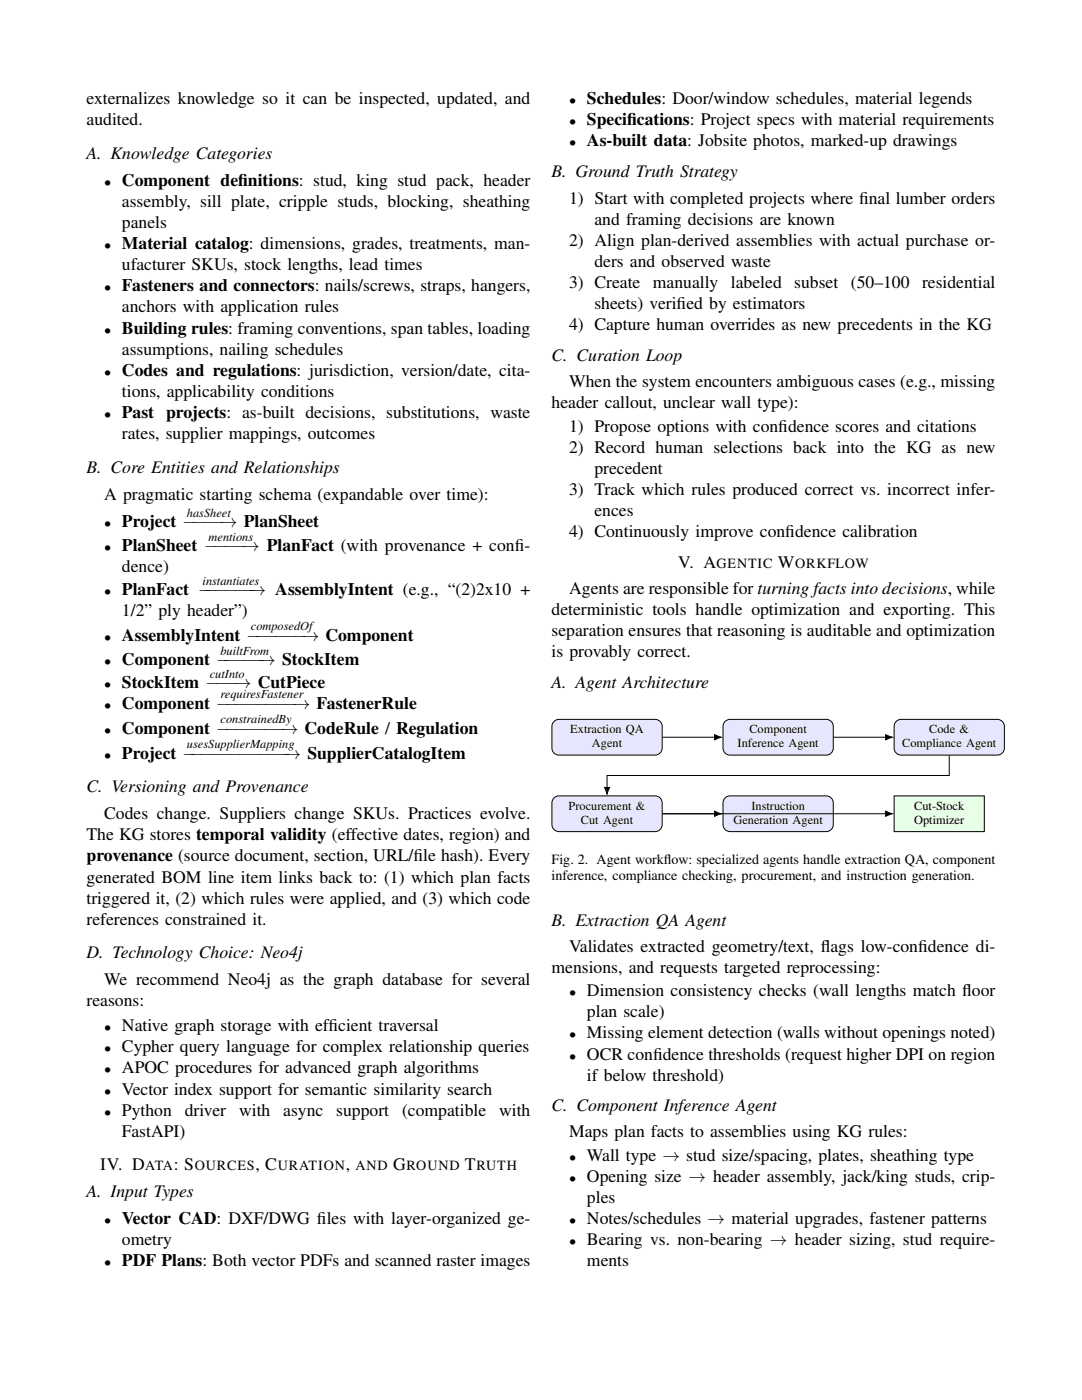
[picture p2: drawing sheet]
<svg xmlns="http://www.w3.org/2000/svg" width="216mm" height="279mm" viewBox="0 0 216 279" stroke-linecap="round" stroke-linejoin="round" font-family="sans-serif">
<defs><g id="words">
<g font-size="3.5">
<text x="17.3" y="20.8">externalizes knowledge so it can be inspected, updated, and</text>
<text x="117.1" y="20.8">Schedules: Door/window schedules, material legends</text>
<text x="17.3" y="25">audited.</text>
<text x="117.1" y="25">Specif</text>
<text x="117.1" y="29.2">As-built data: Jobsite photos, marked-up drawings</text>
<text x="125.1" y="25">ications: Project specs with material requirements</text>
<text x="17.3" y="31.7">A. Knowledge Categories</text>
<text x="110.1" y="35.3">B. Ground Truth Strategy</text>
<text x="24.3" y="37">Component def</text>
<text x="24.3" y="41.3">assembly, sill plate, cripple studs, blocking, sheathing</text>
<text x="47.5" y="37">initions: stud, king stud pack, header</text>
<text x="113.6" y="40.6">1) Start with completed projects where f</text>
<text x="171.4" y="40.6">inal lumber orders</text>
<text x="24.3" y="45.5">panels</text>
<text x="118.6" y="44.8">and framing decisions are known</text>
<text x="24.3" y="49.7">Material catalog: dimensions, grades, treatments, man-</text>
<text x="24.3" y="53.9">ufacturer SKUs, stock lengths, lead times</text>
<text x="113.6" y="49.1">2) Align plan-derived assemblies with actual purchase or-</text>
<text x="118.6" y="53.3">ders and observed waste</text>
<text x="24.3" y="58.1">Fasteners and connectors: nails/screws, straps, hangers,</text>
<text x="113.6" y="57.5">3) Create</text>
<text x="130.3" y="57.5">manually</text>
<text x="145.9" y="57.5">labeled</text>
<text x="158.5" y="57.5">subset</text>
<text x="169.8" y="57.5">(50–100</text>
<text x="184" y="57.5">residential</text>
<text x="24.3" y="62.3">anchors with application rules</text>
<text x="113.6" y="65.9">4) Capture human overrides as new precedents in the KG</text>
<text x="118.6" y="61.7">sheets) verif</text>
<text x="135" y="61.7">ied by estimators</text>
<text x="24.3" y="66.6">Building rules: framing conventions, span tables, loading</text>
<text x="24.3" y="70.8">assumptions, nailing schedules</text>
<text x="24.3" y="75">Codes and regulations: jurisdiction, version/date, cita-</text>
<text x="110.1" y="72">C. Curation Loop</text>
<text x="113.6" y="77.3">When the system encounters ambiguous cases (e.g., missing</text>
<text x="24.3" y="83.4">Past projects: as-built decisions, substitutions, waste</text>
<text x="24.3" y="79.2">tions, applicability conditions</text>
<text x="110.1" y="81.5">header callout, unclear wall type):</text>
<text x="24.3" y="87.7">rates, supplier mappings, outcomes</text>
<text x="113.6" y="86.1">1) Propose options with conf</text>
<text x="155.3" y="86.1">idence scores and citations</text>
<text x="17.3" y="94.3">B. Core Entities and Relationships</text>
<text x="113.6" y="90.3">2) Record human selections back into the KG as new</text>
<text x="118.6" y="94.6">precedent</text>
<text x="20.8" y="99.7">A pragmatic starting schema (expandable over time):</text>
<text x="113.6" y="98.8">3) Track which rules produced correct vs. incorrect infer-</text>
<text x="24.3" y="105.2">Project −−−−→ PlanSheet</text>
<text x="113.6" y="107.2">4) Continuously improve conf</text>
<text x="118.6" y="103">ences</text>
<text x="156.7" y="107.2">idence calibration</text>
<text x="24.3" y="109.9">PlanSheet −−−−→ PlanFact (with provenance + conf</text>
<text x="102.7" y="109.9">i-</text>
<text x="135.3" y="113.3">V. A</text>
<text x="155.2" y="113.3">W</text>
<text x="24.3" y="118.7">PlanFact −</text>
<text x="24.3" y="114.1">dence)</text>
<text x="40.7" y="118.7">−−−−−</text>
<text x="49.6" y="118.7">→ AssemblyIntent (e.g., “(2)2x10 +</text>
<text x="113.6" y="118.5">Agents are responsible for turning facts into decisions, while</text>
<text x="24.3" y="122.9">1/2” ply header”)</text>
<text x="110.1" y="122.7">deterministic tools handle optimization and exporting. This</text>
<text x="24.3" y="127.9">AssemblyIntent −−−−−−→ Component</text>
<text x="110.1" y="127">separation ensures that reasoning is auditable and optimization</text>
<text x="110.1" y="131.2">is provably correct.</text>
<text x="24.3" y="137.3">StockItem −−−→ CutPiece</text>
<text x="24.3" y="132.6">Component −−−−−→ StockItem</text>
<text x="110.1" y="137.3">A. Agent Architecture</text>
<text x="24.3" y="141.5">Component −−−−−−−−→ FastenerRule</text>
<text x="24.3" y="146.5">Component −−−−−−−→ CodeRule / Regulation</text>
<text x="24.3" y="151.4">Project −−−−−−−−−−−→ SupplierCatalogItem</text>
<text x="17.3" y="158.1">C. Versioning and Provenance</text>
<text x="17.3" y="167.7">The KG stores temporal validity (effective dates, region) and</text>
<text x="20.8" y="163.5">Codes change. Suppliers change SKUs. Practices evolve.</text>
<text x="17.3" y="171.9">provenance (source document, section, URL/f</text>
<text x="82.5" y="171.9">ile hash). Every</text>
<text x="17.3" y="176.1">generated BOM line item links back to: (1) which plan facts</text>
<text x="17.3" y="180.3">triggered it, (2) which rules were applied, and (3) which code</text>
<text x="17.3" y="184.6">references constrained it.</text>
<text x="110.1" y="184.7">B. Extraction QA Agent</text>
<text x="17.3" y="191.3">D. Technology Choice: Neo4j</text>
<text x="113.6" y="190">Validates extracted geometry/text, f</text>
<text x="163.8" y="190">lags low-conf</text>
<text x="183.2" y="190">idence di-</text>
<text x="20.8" y="196.6">We recommend Neo4j as the graph database for several</text>
<text x="110.1" y="194.2">mensions, and requests targeted reprocessing:</text>
<text x="17.3" y="200.8">reasons:</text>
<text x="117.1" y="198.8">Dimension consistency checks (wall lengths match f</text>
<text x="117.1" y="203">plan scale)</text>
<text x="192" y="198.8">loor</text>
<text x="24.3" y="205.8">Native graph storage with eff</text>
<text x="24.3" y="210">Cypher query language for complex relationship queries</text>
<text x="65.5" y="205.8">icient traversal</text>
<text x="117.1" y="207.3">Missing element detection (walls without openings noted)</text>
<text x="24.3" y="214.2">APOC procedures for advanced graph algorithms</text>
<text x="117.1" y="211.5">OCR conf</text>
<text x="117.1" y="215.7">if below threshold)</text>
<text x="130.3" y="211.5">idence thresholds (request higher DPI on region</text>
<text x="24.3" y="218.4">Vector index support for semantic similarity search</text>
<text x="110.1" y="221.8">C. Component Inference Agent</text>
<text x="24.3" y="222.7">Python</text>
<text x="24.3" y="226.9">FastAPI)</text>
<text x="36.9" y="222.7">driver</text>
<text x="47.7" y="222.7">with</text>
<text x="56.5" y="222.7">async</text>
<text x="67.1" y="222.7">support</text>
<text x="80.2" y="222.7">(compatible</text>
<text x="99.6" y="222.7">with</text>
<text x="113.6" y="227">Maps plan facts to assemblies using KG rules:</text>
<text x="20" y="233.6">IV. D</text>
<text x="34.7" y="233.6">: S</text>
<text x="51" y="233.6">, C</text>
<text x="69" y="233.6">,</text>
<text x="78.4" y="233.6">G</text>
<text x="92.8" y="233.6">T</text>
<text x="117.1" y="231.7">Wall type → stud size/spacing, plates, sheathing type</text>
<text x="17.3" y="239">A. Input Types</text>
<text x="117.1" y="235.9">Opening size → header assembly, jack/king studs, crip-</text>
<text x="24.3" y="244.3">Vector CAD: DXF/DWG f</text>
<text x="63.2" y="244.3">iles with layer-organized ge-</text>
<text x="117.1" y="244.3">Notes/schedules → material upgrades, fastener patterns</text>
<text x="117.1" y="240.1">ples</text>
<text x="24.3" y="248.5">ometry</text>
<text x="117.1" y="248.5">Bearing vs. non-bearing → header sizing, stud require-</text>
<text x="24.3" y="252.7">PDF Plans: Both vector PDFs and scanned raster images</text>
<text x="117.1" y="252.7">ments</text>
</g>
<g font-size="2.8">
<text x="143" y="113.3">GENTIC</text>
<text x="158.7" y="113.3">ORKFLOW</text>
<text x="110.1" y="172.4">Fig. 2. Agent workf</text>
<text x="132.5" y="172.4">low: specialized agents handle extraction QA, component</text>
<text x="110.1" y="175.5">inference, compliance checking, procurement, and instruction generation.</text>
<text x="29" y="233.6">ATA</text>
<text x="38.9" y="233.6">OURCES</text>
<text x="55.4" y="233.6">URATION</text>
<text x="70.9" y="233.6">AND</text>
<text x="81.1" y="233.6">ROUND</text>
<text x="95.1" y="233.6">RUTH</text>
</g>
<g font-size="2.5">
<text x="113.6" y="20.8">•</text>
<text x="113.6" y="25">•</text>
<text x="113.6" y="29.2">•</text>
<text x="20.8" y="37">•</text>
<text x="20.8" y="49.7">•</text>
<text x="20.8" y="58.1">•</text>
<text x="20.8" y="66.6">•</text>
<text x="20.8" y="75">•</text>
<text x="20.8" y="83.4">•</text>
<text x="20.8" y="105.2">•</text>
<text x="37.3" y="103.2">hasSheet</text>
<text x="41.6" y="107.9">mentions</text>
<text x="20.8" y="109.9">•</text>
<text x="20.8" y="118.7">•</text>
<text x="40.4" y="116.7">instantiates</text>
<text x="50.1" y="125.7">composedOf</text>
<text x="20.8" y="127.9">•</text>
<text x="44" y="130.7">builtFrom</text>
<text x="20.8" y="137.3">•</text>
<text x="20.8" y="132.6">•</text>
<text x="41.9" y="135.3">cutInto</text>
<text x="20.8" y="141.5">•</text>
<text x="44" y="139.4">requiresFastener</text>
<text x="20.8" y="146.5">•</text>
<text x="37.3" y="149.2">usesSupplierMapping</text>
<text x="44" y="144.3">constrainedBy</text>
<text x="113.8" y="146.3">Extraction QA</text>
<text x="118.1" y="149.1">Agent</text>
<text x="147.2" y="149.1">Inference Agent</text>
<text x="149.5" y="146.3">Component</text>
<text x="180" y="149.1">Compliance Agent</text>
<text x="185.4" y="146.3">Code &amp;</text>
<text x="20.8" y="151.4">•</text>
<text x="113.5" y="161.6">Procurement &amp;</text>
<text x="149.9" y="161.6">Instruction</text>
<text x="182.4" y="161.6">Cut-Stock</text>
<text x="115.9" y="164.4">Cut Agent</text>
<text x="146.4" y="164.4">Generation Agent</text>
<text x="182.4" y="164.4">Optimizer</text>
<text x="113.6" y="198.8">•</text>
<text x="20.8" y="205.8">•</text>
<text x="20.8" y="210">•</text>
<text x="113.6" y="207.3">•</text>
<text x="20.8" y="214.2">•</text>
<text x="113.6" y="211.5">•</text>
<text x="20.8" y="218.4">•</text>
<text x="20.8" y="222.7">•</text>
<text x="113.6" y="231.7">•</text>
<text x="113.6" y="235.9">•</text>
<text x="20.8" y="244.3">•</text>
<text x="113.6" y="244.3">•</text>
<text x="113.6" y="248.5">•</text>
<text x="20.8" y="252.7">•</text>
</g>
</g></defs>
<g fill="#e6e6ff" stroke="#000" stroke-width=".2">
<path d="M110.7 143.8l.8-.2h19.2a1.41 1.41 0 0 1 1.4 1.4v4.3a1.41 1.41 0 0 1-1.4 1.4h-19.2a1.41 1.41 0 0 1-1.4-1.4v-4.3l.1-.5z"/>
<path d="M144.8 143.8l.9-.2h19.2a1.41 1.41 0 0 1 1.4 1.4v4.3a1.41 1.41 0 0 1-1.4 1.4h-19.2a1.41 1.41 0 0 1-1.4-1.4v-4.3v-.5z"/>
<path d="M179 143.8l.8-.2h19.2a1.41 1.41 0 0 1 1.4 1.4v4.3a1.41 1.41 0 0 1-1.4 1.4h-19.2a1.41 1.41 0 0 1-1.4-1.4v-4.3l.1-.5z"/>
<path d="M110.4 159.4l.7-.5 .4-.1h19.2a1.41 1.41 0 0 1 1.4 1.4v4.4a1.41 1.41 0 0 1-1.4 1.4h-19.2a1.41 1.41 0 0 1-1.4-1.4v-4.4z"/>
<path d="M144.5 159.4l.7-.5 .5-.1h19.2a1.41 1.41 0 0 1 1.4 1.4v4.4a1.41 1.41 0 0 1-1.4 1.4h-19.2a1.41 1.41 0 0 1-1.4-1.4v-4.4z"/>
</g>
<path d="M178.4 158.8h18v7.2h-18z" fill="#e6ffe6" stroke="#000" stroke-width=".2"/>
<path d="M132.2 147.1h10.4M166.3 147.1h10.4M189.4 150.8v4h-68.3v2.4M132.2 162.4h44.5" fill="none" stroke="#000" stroke-width=".2"/>
<path d="M120.6 157.2h1l-.5 1.3zM142.6 146.6l1.3 .5-1.3 .5zM176.7 146.6l1.4 .5-1.4 .5zM142.6 161.9l1.3 .5-1.3 .5zM176.7 161.9l1.4 .5-1.4 .5z" fill="#000" stroke="#000" stroke-width=".2"/>
<use href="#words"/>
</svg>
